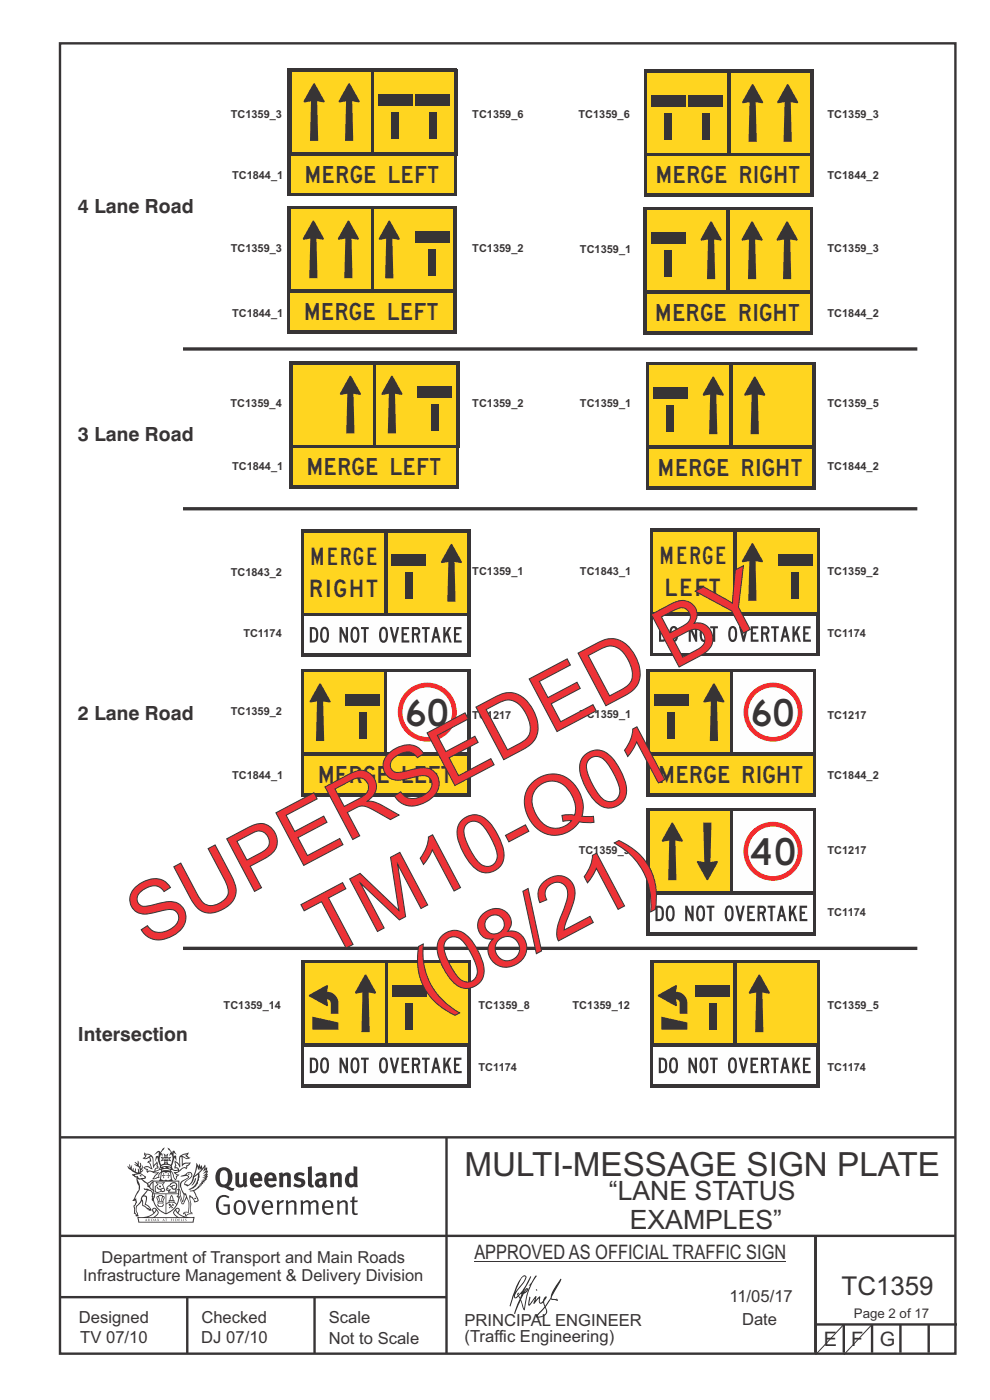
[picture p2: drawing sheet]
<svg xmlns="http://www.w3.org/2000/svg" width="210mm" height="297mm" viewBox="0 0 210 297" stroke-linecap="round" stroke-linejoin="round" font-family="sans-serif">
<defs><g id="words">
<g font-size="17.6" fill="#ed3237">
<text x="31.1" y="201.2" transform="rotate(-28 31.1 201.2)">SUPERSEDED BY</text>
<text x="69.4" y="203.3" transform="rotate(-28 69.4 203.3)">TM10-Q01</text>
<text x="91.1" y="214.1" transform="rotate(-28 91.1 214.1)">(08/21)</text>
</g>
<text font-size="7.1" fill="#373435" x="98.5" y="249.4">MULTI-MESSAGE SIGN PLATE</text>
<g font-size="5.7" fill="#373435">
<text x="86.4" y="153.9">60</text>
<text x="159.7" y="153.9">60</text>
<text x="159.3" y="183.5">40</text>
</g>
<g font-size="5.6" fill="#373435">
<text x="129.2" y="254.5">“LANE STATUS</text>
<text x="133.6" y="260.8">EXAMPLES”</text>
</g>
<text font-size="5.5" fill="#373435" x="178.5" y="274.8">TC1359</text>
<g font-size="4.2" fill="#373435">
<text x="100.6" y="267.2">APPROVED AS OFFICIAL TRAFFIC SIGN</text>
<text x="174.7" y="285.6">E</text>
<text x="180.5" y="285.6">F</text>
<text x="186.6" y="285.6">G</text>
</g>
<g font-size="4.1" fill="#373435">
<text x="16.5" y="45.2">4 Lane Road</text>
<text x="16.5" y="93.5">3 Lane Road</text>
<text x="16.5" y="152.7">2 Lane Road</text>
<text x="16.5" y="220.9">Intersection</text>
</g>
<g font-size="3.7" fill="#373435">
<text x="66.2" y="119.9">MERGE</text>
<text x="140.2" y="119.7">MERGE</text>
<text x="66" y="126.6">RIGHT</text>
<text x="141.4" y="126.5">LEFT</text>
</g>
<g font-size="3.6" fill="#373435">
<text x="65" y="38.8">MERGE LEFT</text>
<text x="139.5" y="38.9">MERGE RIGHT</text>
<text x="64.9" y="67.9">MERGE LEFT</text>
<text x="139.4" y="68.1">MERGE RIGHT</text>
<text x="65.4" y="100.8">MERGE LEFT</text>
<text x="139.9" y="101">MERGE RIGHT</text>
<text x="67.8" y="166.1">MERGE LEFT</text>
<text x="140.1" y="166.1">MERGE RIGHT</text>
</g>
<g font-size="3.5" fill="#373435">
<text x="21.6" y="267.9">Department of Transport and Main Roads</text>
<text x="17.7" y="271.8">Infrastructure Management &amp; Delivery Division</text>
<text x="16.7" y="280.6">Designed</text>
<text x="42.7" y="280.6">Checked</text>
<text x="69.7" y="280.6">Scale</text>
<text x="98.5" y="281.4">PRINCIPAL ENGINEER</text>
<text x="154.7" y="276.1">11/05/17</text>
<text x="157.4" y="281.2">Date</text>
<text x="17" y="284.8">TV 07/10</text>
<text x="42.7" y="284.8">DJ 07/10</text>
<text x="69.7" y="285.2">Not to Scale</text>
<text x="98.5" y="284.8">(Traffic Engineering)</text>
</g>
<text font-size="2.8" fill="#373435" x="181.1" y="279.7">Page 2 of 17</text>
<g font-size="2.3" fill="#373435">
<text x="48.9" y="25">TC1359_3</text>
<text x="100.2" y="25">TC1359_6</text>
<text x="122.7" y="25">TC1359_6</text>
<text x="175.5" y="25">TC1359_3</text>
<text x="49.2" y="38.1">TC1844_1</text>
<text x="175.5" y="38.1">TC1844_2</text>
<text x="48.9" y="53.5">TC1359_3</text>
<text x="100.2" y="53.5">TC1359_2</text>
<text x="123" y="53.7">TC1359_1</text>
<text x="175.5" y="53.5">TC1359_3</text>
<text x="49.2" y="67.2">TC1844_1</text>
<text x="175.5" y="67.2">TC1844_2</text>
<text x="48.9" y="86.4">TC1359_4</text>
<text x="100.2" y="86.4">TC1359_2</text>
<text x="123" y="86.4">TC1359_1</text>
<text x="175.5" y="86.4">TC1359_5</text>
<text x="49.2" y="99.6">TC1844_1</text>
<text x="175.5" y="99.6">TC1844_2</text>
<text x="49" y="122.1">TC1843_2</text>
<text x="100.2" y="122">TC1359_1</text>
<text x="123" y="122">TC1843_1</text>
<text x="175.5" y="122">TC1359_2</text>
<text x="51.6" y="135.1">TC1174</text>
<text x="175.5" y="135.1">TC1174</text>
<text x="49" y="151.7">TC1359_2</text>
<text x="100.2" y="152.5">TC1217</text>
<text x="123" y="152.3">TC1359_1</text>
<text x="175.5" y="152.5">TC1217</text>
<text x="49.2" y="165.3">TC1844_1</text>
<text x="175.5" y="165.3">TC1844_2</text>
<text x="122.8" y="181.2">TC1359_9</text>
<text x="175.5" y="181.2">TC1217</text>
<text x="175.5" y="194.4">TC1174</text>
<text x="47.4" y="214">TC1359_14</text>
<text x="101.5" y="214">TC1359_8</text>
<text x="121.5" y="214">TC1359_12</text>
<text x="175.5" y="214">TC1359_5</text>
<text x="101.5" y="227.1">TC1174</text>
<text x="175.5" y="227.1">TC1174</text>
</g>
</g></defs>
<g fill="none" stroke="#373435" stroke-width=".51">
<path d="M12.7 9.2h190v278h-190zM12.7 241.3h190M94.7 241.4v45.8M12.7 275.2h82M12.7 262.2h190.1M39.7 275.2v12M66.7 275.2v12M173 262.2v24.8M173 281h30M179 281v6M185 281v6M191 281v6"/>
<path d="M197 281v6"/>
</g>
<path d="M100.6 267.7h66.2" fill="none" stroke="#373435" stroke-width=".21"/>
<g fill="#373435">
<path d="M47 248.5a2.55 2.55 0 0 0 0 2.7l.3 .1a.81 .81 0 0 0 1-.9v-.6a1.04 1.04 0 0 0-1.1-1.5zM46.3 248.1a1.82 1.82 0 0 1 2.1-.2 1.82 1.82 0 0 1 .9 1.9 2.29 2.29 0 0 1-.8 1.9l.7 .3h.5l-.2 .6a2.87 2.87 0 0 1-2-.7 2.12 2.12 0 0 1-1.6-3.1z" fill-rule="evenodd"/>
<path d="M49.9 248.9l.8-.2v2a.46 .46 0 0 0 .3 .6 .46 .46 0 0 0 .6-.3v-2.1l.7-.2v2.4l.2 .5-.5 .4-.3-.3a1.02 1.02 0 0 1-1.2 .2 1.02 1.02 0 0 1-.6-1.1z" fill-rule="evenodd"/>
<path d="M54 249.5l-.1 .5h.9a.49 .49 0 0 0-.2-.6 .49 .49 0 0 0-.6 .1zM53.4 249.1a1.34 1.34 0 0 1 1.6-.2 1.34 1.34 0 0 1 .7 1.5v.2h-1.8a.77 .77 0 0 0 .5 .8 .77 .77 0 0 0 .9-.4l.3 .5a1.59 1.59 0 0 1-2 .2 1.59 1.59 0 0 1-.5-2z" fill-rule="evenodd"/>
<path d="M57.1 249.5l-.2 .5h1a.49 .49 0 0 0-.2-.6 .49 .49 0 0 0-.6 .1zM56.4 249.1a1.34 1.34 0 0 1 1.6-.2 1.34 1.34 0 0 1 .7 1.5v.2h-1.8a.77 .77 0 0 0 .5 .8 .77 .77 0 0 0 .9-.4l.4 .5a1.59 1.59 0 0 1-2.1 .2 1.59 1.59 0 0 1-.5-2z" fill-rule="evenodd"/>
<path d="M59.2 248.9l.7-.2 .1 .4a.95 .95 0 0 1 1-.3 .95 .95 0 0 1 .7 .8v2.3h-.8v-2.3a.46 .46 0 0 0-.8 .1v2.2h-.8z" fill-rule="evenodd"/>
<path d="M62.6 249.1a1.75 1.75 0 0 1 2-.1l-.2 .5-.6-.2a.43 .43 0 0 0-.6 .3l.4 .3a1.04 1.04 0 0 1 1.2 1.1 1.04 1.04 0 0 1-1.4 1l-1.2-.4 .3-.6 1 .4 .4-.4a.88 .88 0 0 0-1-.5l-.4-.2-.1-.4z" fill-rule="evenodd"/>
<path d="M65.3 247.6l.8-.2 .1 3.8 .3 .2 .1 .5a.88 .88 0 0 1-1-.1 .88 .88 0 0 1-.3-1z" fill-rule="evenodd"/>
<path d="M67.8 250.6a.43 .43 0 0 0-.1 .7 .43 .43 0 0 0 .7-.1v-.7zM66.8 249.2a1.7 1.7 0 0 1 2.4 .1v1.8l.3 .4-.4 .5-.5-.3a1.03 1.03 0 0 1-1.7-.2 1.03 1.03 0 0 1 .8-1.5h.7v-.4a.8 .8 0 0 0-1.2 .1z" fill-rule="evenodd"/>
<path d="M70 248.9l.7-.2 .1 .4a.95 .95 0 0 1 1-.3 .95 .95 0 0 1 .7 .8v2.3h-.8v-2.3a.46 .46 0 0 0-.8 .1v2.2h-.8z" fill-rule="evenodd"/>
<path d="M74.3 249.5a1.48 1.48 0 0 0 0 1.7h.5l.2-.1v-1.5l-.3-.2zM75 247.4l.8 .1 .1 4.4h-.7l-.1-.2a1.26 1.26 0 0 1-1.4 0 1.26 1.26 0 0 1-.5-1.3 1.29 1.29 0 0 1 .4-1.3 1.29 1.29 0 0 1 1.4-.2z" fill-rule="evenodd"/>
<path d="M46.4 253.9a1.72 1.72 0 0 1 2.3 0l-.3 .3a1.24 1.24 0 0 0-1.4-.2 1.24 1.24 0 0 0-.6 1.4 1.49 1.49 0 0 0 1.2 2l.7-.2v-1.3h-.8l-.1-.4h1.4v1.9a1.93 1.93 0 0 1-2.3 0 1.93 1.93 0 0 1-.7-2.2l.2-.7z" fill-rule="evenodd"/>
<path d="M50.4 255.1a1.65 1.65 0 0 0 .2 2.2 .99 .99 0 0 0 1-1.4 .78 .78 0 0 0-.4-.8 .78 .78 0 0 0-.8 0zM50 254.9a1.33 1.33 0 0 1 1.6-.1 1.33 1.33 0 0 1 .5 1.4 1.31 1.31 0 0 1-1.3 1.6 1.31 1.31 0 0 1-1.2-1.6v-.6z" fill-rule="evenodd"/>
<path d="M52.5 254.7l.5-.1 .8 2.6 .8-2.5h.5l-1.1 3h-.5z" fill-rule="evenodd"/>
<path d="M56.3 255.2l-.2 .7h1.3a.7 .7 0 0 0-.3-.8 .7 .7 0 0 0-.8 .1zM55.9 255a1.22 1.22 0 0 1 1.5-.2 1.22 1.22 0 0 1 .5 1.5h-1.8a.93 .93 0 0 0 .5 1 .93 .93 0 0 0 1.1-.2l.2 .3a1.43 1.43 0 0 1-1.8 .1 1.43 1.43 0 0 1-.6-1.7z" fill-rule="evenodd"/>
<path d="M58.7 254.7l.4-.1 .1 .5 .4-.4 .6-.1-.1 .6a.66 .66 0 0 0-.9 .6v1.9h-.4z" fill-rule="evenodd"/>
<path d="M60.6 254.8l.4-.2 .1 .5a.94 .94 0 0 1 1-.5 .94 .94 0 0 1 .8 .8v2.3h-.5l-.1-2.5a.81 .81 0 0 0-1.2 .3v2.2h-.4z" fill-rule="evenodd"/>
<path d="M63.7 254.7l.5-.1 .1 .5 .4-.3a.78 .78 0 0 1 1.2 .3 .9 .9 0 0 1 .9-.5 .9 .9 0 0 1 .8 .8v2.3h-.5l-.1-2.5a.67 .67 0 0 0-1.1 .3v2.2h-.5v-2.4l-.4-.2-.7 .4v2.2h-.5z" fill-rule="evenodd"/>
<path d="M69.1 255.2l-.2 .7h1.3a.7 .7 0 0 0-.3-.8 .7 .7 0 0 0-.8 .1zM68.7 255a1.22 1.22 0 0 1 1.5-.2 1.22 1.22 0 0 1 .5 1.5h-1.8a.93 .93 0 0 0 .4 1 .93 .93 0 0 0 1.2-.2l.2 .3a1.44 1.44 0 0 1-1.8 .1 1.44 1.44 0 0 1-.6-1.7z" fill-rule="evenodd"/>
<path d="M71.5 254.8l.4-.2 .1 .5a.94 .94 0 0 1 1-.5 .94 .94 0 0 1 .8 .8v2.3h-.5l-.1-2.5a.81 .81 0 0 0-1.2 .3v2.2h-.4z" fill-rule="evenodd"/>
<path d="M74.7 253.9l.5-.1v.9h.7l-.1 .4h-.6v2.1l.1 .2h.5l.1 .3a.75 .75 0 0 1-1.2-.6v-2h-.4v-.4h.4z" fill-rule="evenodd"/>
<path d="M30.8 244.9l1.1 .3-.9 .5h-.4l.6-.5zM31.8 245.5l.2-.1a2.44 2.44 0 0 1 .5 1.9l.1 .5 .6-1-.1 .6 .3 .3a.57 .57 0 0 0-.6 .8l-1-.2-.5 .2 .2-.5-.8-.3 .7-.1 .9 .5 .1-.1-.6-1.3-.2-.1 .5-.1zM30.7 244.4l-.1 .5 .2 .4-.6 .4a1.04 1.04 0 0 0 1.4-.1l.2 .6-.3 .1-.2 .4a.94 .94 0 0 1 .8 1.1l-.2-.1a1.16 1.16 0 0 0-1.5-.1l.3 .4 .4 .2 .1 .5 .2 .1 .1-.2a.94 .94 0 0 1 1.1 .3h.8l-1.2 1.2a1.13 1.13 0 0 0 1.2-.2l.4-.1v-.4l.4-.7a.83 .83 0 0 0-.6 1h-.3l-.7 .3 1.1-1.4-.5 .2-.5-.1 1.3-.5-.1-.2-.9 .4v-.3l.2-.2 .3 .1 .1-.3-.2-.4 .1-.6-.2-.3-.7 .9v-.7a1.42 1.42 0 0 0-1.6-1.8z" fill-rule="evenodd"/>
<path d="M38.5 245.3l.5-.3 .7-.1-.6 .3 .8 .5h-.3zM38.3 245.5h.2l.1 2a1.69 1.69 0 0 1 1.6-.7l-.8 .5 .1 .5a1.1 1.1 0 0 0-1.5 .6l-.1-.5-.2-.2h-.5l.3-.4-.3-.7a1.42 1.42 0 0 1 .9 1.1l.2-.1zM37.1 246.2l.1 1-.2 .3 .1 .5 .5-.1 .2 .2a.96 .96 0 0 1-1.2-.1l-.1 .1a1.06 1.06 0 0 0 1.3 .2v.1a.72 .72 0 0 1-.9 .2l.2 .5 .6 .2-.4 .2-.1 .7-.2-.4-.4-1.1-.4-.4 .4 .9a1.54 1.54 0 0 0 .7 1.2l.2-.3a.58 .58 0 0 1 .4-.7l.2-.2h-.3l-.5-.3 .9-.5a.93 .93 0 0 1 1.2-.5v.2l.2-.2 .1-.5a.99 .99 0 0 0 .7-.8l-1.3 .1-.3 .2-.1-1.4 .9 .4 .9-.3h-.4l-.5-.4 .4-.7-.6 .2a1.46 1.46 0 0 0-1.4 2.1l.1 .4-.3-.4z" fill-rule="evenodd"/>
<path d="M35.6 248.9l.2 .1-.1 .3 .4 .1-.4 .1v.5l-.1-.6h-.3l.3-.1z" fill-rule="evenodd"/>
<path d="M34.6 248.9l.2 .1v.3l.3 .1h-.3l-.1 .6v-.5l-.4-.1 .4-.1z" fill-rule="evenodd"/>
<path d="M34.3 248.8a.57 .57 0 0 1 .9 .2 .57 .57 0 0 1 .9-.2l.2 1.4h-.2a.57 .57 0 0 1-.9 0 .69 .69 0 0 1-1.1 0zM34.2 248.1l-.3 2.1-.1 .4h2.9l-.2-.4-.3-2.1h-.2v.3l-.8-.2-.8 .2v-.3z" fill-rule="evenodd"/>
<path d="M34.2 252.4a.3 .3 0 0 0 .6 0 .3 .3 0 0 0-.6 0zM33.3 251l.3 .3-.3 .3a.79 .79 0 0 0 0 1.3l.8-.2-.1-.3a.55 .55 0 0 1-.7-.6h.1l.2 .3 .3 .1 .8-.2-.4-.7 .4-.3-.7 .1zM33 250.7l1.1 .2 .9-.2-.4 .7 .4 1.1a.56 .56 0 0 1-.8 .3l-.2 .1a.73 .73 0 0 1-.9 .1 .73 .73 0 0 1-.3-.9v-.4l.6-.4z" fill-rule="evenodd"/>
<path d="M35.6 251.9l.7-.5a.58 .58 0 0 1 1-.1 .58 .58 0 0 1-.4 .9l-.3-.3a.43 .43 0 0 1 .6-.3v-.1a.57 .57 0 0 0-.8 .2l-.2-.1-.3 .1 .5 .2a.55 .55 0 0 0 .8 .4v.5h-1.3l.4-.3-.2-.2-.6 .1 .2-.2-.2-.1zM35.4 251.8l-.1 .2a.39 .39 0 0 0 .2 .6h.3l-.2 .4h1.9l-.1-.7a.86 .86 0 0 0-.1-1.4 .86 .86 0 0 0-1.3 .4z" fill-rule="evenodd"/>
<path d="M36 254.8h.8v.2h-.8zM36.4 253.8l.2 .8h-.4zM36.4 253.5l-.3 .5-.1 .6h-.2v.4l-.7 .4 .2 .2a1.48 1.48 0 0 1 2.1 .1l.2-.1-.6-.5v-.5h-.2l-.1-.6z" fill-rule="evenodd"/>
<path d="M35.8 255.4l.4 .1 .1 .3 .3-.2-.2-.2a.38 .38 0 0 1 .5 .5l-.2-.2-.3 .3 .4 .2-.4 .2-.1-.4-.4 .4-.1-.2 .4-.3-.1-.1-.2 .1z" fill-rule="evenodd"/>
<path d="M34.5 254h.2v.2l-.2 .6h-.2zM33.6 255.3h.9v.2a.55 .55 0 0 1-.8 .4v-.2l-.2-.1zM33.4 254h.2l.2 .8h-.2zM33.6 255h.8l.1 .1-.8 .1zM33.8 253.7h.5l-.2 1.1h-.1zM33.3 253.8l-.1 .3 .3 1.1a.48 .48 0 0 0-.1 .6 .48 .48 0 0 0 .5 .3l.5-.1a.49 .49 0 0 0 .2-.8l.3-1.1-.1-.3a1.42 1.42 0 0 0-1.5 0z" fill-rule="evenodd"/>
<path d="M33.7 251.5l.4 .1 .1 .3h-.3z" fill-rule="evenodd"/>
<path d="M41.3 250.1l.3-.2-.2 .9-.6 .7h-.2l.5-.7z" fill-rule="evenodd"/>
<path d="M39.7 249l.3-.2 .5 .2a.88 .88 0 0 1-.6 1.1 1.22 1.22 0 0 0-.8 1.3l.5 .2a.72 .72 0 0 0 .9-.4l.5-.8 .2-.6 .8-.6v.3a2.85 2.85 0 0 1-2 2.8l.1 .1a2.13 2.13 0 0 0 1.9-1.5v-.2a2.01 2.01 0 0 0 .3-1.8l1.1-1.3-.4 1 .7-.5-.7 1 .8-.4-.8 .8 .7-.1-.9 .5 .8-.1-.8 .4h.8l-.9 .3 .3 .2h-.4l.2 .3h-.3l.1 .3h-.4l.2 .3h-.2a2.16 2.16 0 0 1-2 1l.1 .2h.4a.76 .76 0 0 1 .7 .7l.5 1.2-.6 .2a1.45 1.45 0 0 0-1.1-1.3l.2 1.8-.1 1.8 .4 .3a1.07 1.07 0 0 0-1.2 .4v-.3l-.5-.2a.87 .87 0 0 1 1.1-.1v-.7a4.4 4.4 0 0 0-.6-3.1v-.3h-.3a2.16 2.16 0 0 1-.7-2.2l.3-.3 1.2-.8a.55 .55 0 0 0-.4-.8zM37.8 252.4a.76 .76 0 0 1 .3 1.1l.6 1.6 .4-1.7 .2 .1a.61 .61 0 0 1-.1 .9l-.3 .9h-.2l-.7-1.6-.3 .1a1.18 1.18 0 0 0 .1-1.4zM41.8 247.5l.2 .8 .3-.6v.6l.4-.5a1.9 1.9 0 0 1-1.1 1.4l-.4 .3zM38.3 249.6l1.3-.1 .2 .1v.3l-.5 .3a1.26 1.26 0 0 0-.9 1.9l.2 .6a1.84 1.84 0 0 1 .1 2.1l-.4-1.3a.96 .96 0 0 0-.4-1.3l-.4 .3a.78 .78 0 0 1 0 1.2l.1 .3h.4l.4 1.1a.38 .38 0 0 0 .2 .4 .38 .38 0 0 0 .4-.1l.6-1.2a2.94 2.94 0 0 1 .4 2.5l-.1 .5-.8-.1-.3 .4v.2l.4-.1 .1 .4 .2 .1a1.02 1.02 0 0 1 1.3-.5v-.4l-.3-.1 .1-1.8-.3-1.3 .1 .1a1.14 1.14 0 0 1 .8 .9 .63 .63 0 0 0 .8-.2 .63 .63 0 0 0-.1-.9l-.7-1.2 .9-.6 .2-.3 .3-.1-.1-.2h.4l-.1-.3h.3l-.1-.3 .5-.1-.2-.2 .6-.4v-.2h-.2l.4-.5-.3 .1 .3-.6-.4 .1 .4-.5v-.3l-.3 .2 .2-.6-.1-.3-.4 .3v-.8l-.6 .8-.2-.7-.2 .4-.3-.7-.1 .6-.5-.8-.1 1.4-.6 1.9a1.81 1.81 0 0 1-1 1.4l-.6-.2a1.75 1.75 0 0 1 1.1-1.2 .75 .75 0 0 0 .1-1.3 .75 .75 0 0 0-1.1 .5z" fill-rule="evenodd"/>
<path d="M41.2 254.1h.3l.2 .3h-.4z" fill-rule="evenodd"/>
<path d="M29.4 258.4h11.6l-.1 .8h-11.4zM31.4 258.2l.4-.1a2.48 2.48 0 0 0 1.4-1.3l.3 .5-.5 .6-.5 .3zM32.5 256.6l.3-.2 .2 .2-.3 .6zM37.2 256.8a2.65 2.65 0 0 0 1.8 1.4h-1.1l-.5-.3-.5-.6zM37.4 256.6l.2-.2 .3 .2-.3 .6zM29.2 258.2l.1 1.2h11.8l.2-1.1-.2-.1a4.1 4.1 0 0 1-3.3-.9l.3-.4-.1-.5a1.06 1.06 0 0 0-1.3 .9l.2 .4 .6 .5h-4.7l.3-.1a.84 .84 0 0 0 .6-.7 .84 .84 0 0 0-.5-.9l-.3-.2-.5 .1-.1 .5 .3 .4a4.2 4.2 0 0 1-3.4 .9z" fill-rule="evenodd"/>
<path d="M31 258.7l.1 .2h-.2zM31 258.6l-.3 .5 .4-.1 .2 .1z" fill-rule="evenodd"/>
<path d="M31.4 258.6h.2v.4a.25 .25 0 0 0 .2-.1 .25 .25 0 0 0-.1-.3h.1a.29 .29 0 0 1 0 .4 .29 .29 0 0 1-.4 0 .29 .29 0 0 1 0-.4z" fill-rule="evenodd"/>
<path d="M32.2 258.6a.22 .22 0 0 1 .3 .2 .22 .22 0 0 1-.3 .2zM32 258.6l.1 .5a.33 .33 0 0 0 .4-.1 .33 .33 0 0 0 0-.4 .33 .33 0 0 0-.5 0z" fill-rule="evenodd"/>
<path d="M32.9 258.7l.1 .2h-.2zM32.9 258.6l-.2 .5 .3-.1 .2 .1z" fill-rule="evenodd"/>
<path d="M33.3 258.6h.2l.1 .2 .2-.2-.2 .2 .2 .3-.3-.2v.2h-.2l.2-.3z" fill-rule="evenodd"/>
<path d="M34.7 258.7l.1 .2h-.2zM34.7 258.6l-.3 .5 .4-.1 .2 .1z" fill-rule="evenodd"/>
<path d="M35 258.6h.5h-.2v.5h-.2l.1-.5z" fill-rule="evenodd"/>
<path d="M36.2 258.6h.3h-.1v.2h.1h-.1v.3h-.2z" fill-rule="evenodd"/>
<path d="M36.7 258.6h.2v.5h-.2z" fill-rule="evenodd"/>
<path d="M37.3 258.6a.22 .22 0 0 1 .3 .2 .22 .22 0 0 1-.3 .2zM37.1 258.6v.5a.33 .33 0 0 0 .5-.1 .33 .33 0 0 0 0-.4 .33 .33 0 0 0-.5 0z" fill-rule="evenodd"/>
<path d="M37.8 258.6h.4h-.2v.2h.1h-.1v.2l.2 .1h-.4z" fill-rule="evenodd"/>
<path d="M38.4 258.6h.2l-.1 .4 .2 .1h-.3z" fill-rule="evenodd"/>
<path d="M38.9 258.6h.2v.5h-.2z" fill-rule="evenodd"/>
<path d="M39.3 258.6h.2l-.1 .1 .2 .2-.2 .2h-.1v-.2l.2 .1z" fill-rule="evenodd"/>
<path d="M34.2 247.4a1.51 1.51 0 0 1 2.1 .2 2.67 2.67 0 0 0-2.1 0zM35.7 247.6l.5 .2v.2l-.4-.1zM34.6 247.7l.5-.1 .1 .2h-.4zM34.1 247.9l.2 .1-.3 .1zM35 246.9l.2-.2 .3 .2zM34.9 245.7h.2v.3h-.2zM35 245.1l.2 .2 .2-.2-.1 .4h-.2zM35.1 246.3h.2l.1 .4-.2-.2-.2 .2zM35.3 245.7h.2v.3h-.2zM34.4 245.7l.3 .1 .1 .2-.4 .1 .2-.2zM35.7 245.8l.3-.1-.2 .2 .2 .2-.4-.1zM32.7 244.9l1-.5-.1 1-.2-.2-.3 .2-.3 1.1 .5-1 .3 .9a1.84 1.84 0 0 1 .2 1.7l.4 .1a2.48 2.48 0 0 1 2.2 .1l.2-.3-.2-.7 .7-1.7 .4 .6-.2-1-.2-.1-.2 .3v-.9l.6 .4-.6-.8-.3 .1-.1 .4-.5-.8-.5-.3 .2 .4 .6 .6-.5 .7 .5-.3a2.06 2.06 0 0 1-.1 2.2l-.5-.2-.2-.6 .2-.1 .7 .2-.4-.5 .4-.5-.7 .2-.2-.2 .2-.7-.5 .4-.5-.4 .2 .7-.2 .2-.7-.2 .4 .5-.4 .5 .8-.2 .1 .1-.2 .6-.5 .2a2.02 2.02 0 0 1 0-2.2l.3 .5-.1-.6-.3-.1 .8-1.3-.4 .4-.5 .7-.2-.3a.8 .8 0 0 0-.8 .5z" fill-rule="evenodd"/>
<path d="M29.2 250.1l.3 .2a.61 .61 0 0 1 .8 .3l.3 .2a.8 .8 0 0 1 .6 1l.4 .1 .6 .5a1 1 0 0 1 .4 1.1l-.1 .7v-.5h-.1a.96 .96 0 0 0-.8-1.3l-.2-.2h-.7l-.1-.1-.1 .1 .1 .3h.6l-1.2 1.4-.2 .9-.4 .6a1.33 1.33 0 0 0-.5 1.8l.2 .5a1.26 1.26 0 0 1-.5-1.4l-.1-.4a1.56 1.56 0 0 0 .4-1.7l-.3 .2 .2-.5a3.2 3.2 0 0 0 .7-3zM30.4 253.9h.4a2.06 2.06 0 0 1-.1 1.6l.7 .5 .4 .4-.6-.1-.8-.6-.1-.9a.51 .51 0 0 1 .1-.9zM28.6 249.3a1.52 1.52 0 0 1 2.1 .6l-1.1 .1-.2-.1-.1-.4-.5 .1zM27.5 247v.8l-.3-.4-.1 .1a3.1 3.1 0 0 0 1.9 1.5l-1 .1 .5 .6 .5 .1 .1 1.1a1.84 1.84 0 0 1-.3 2.5l-.4 .9-.3 .4 .2 .1 .4-.1 .1 .4-.2 .5-.3 .2 .1 1.8 .2-.1 .3 .6h.1l.5-.1-.2-.5a1.3 1.3 0 0 1-.1-1.7l.9-1 .2 1.1 .5 .2 .5 .5 .1-.1 .2 .4 .5-.1a1.85 1.85 0 0 0-1.2-1.4l.1-.2a1.39 1.39 0 0 0 0-1.5l-.5-.1 .5-.5a.66 .66 0 0 1 .9-.4 .66 .66 0 0 1 .3 .9l-.1 .4 .2-.1v.2l-.1 .3 .2 .5 .1-.3a2.24 2.24 0 0 0 .1-2.2 .73 .73 0 0 1-.7-.7 .73 .73 0 0 1 .6-.7v-.2a.94 .94 0 0 0-.9 .8 .48 .48 0 0 1-.1-.5 .48 .48 0 0 1 .5-.3l.5-.3a.51 .51 0 0 0-.8 .2l-.4 .3-1.1-.8 .6-.1 .2-.5-1.2-.7 .5-.4v-.4l-.4 .4v-.2a.69 .69 0 0 0 .2-1v.5l-.2 .2v-1.1l-.3-.2 .1 .6-.1 .2-.4-1.2v.6l-.6-.3 .5 .6-.6-.2 .3 .3a1 1 0 0 1 .7 1.5l-.2-.8v.8l-.5-.2v-.7l-.2 .6-.2-.1-.1-.6-.2 .4-.2-.2 .1-.7-.2 .5z" fill-rule="evenodd"/>
<path d="M29.6 249.5l.2-.2 .3 .3z" fill-rule="evenodd"/>
<path d="M32.4 250.5h5.6v2l-.2-.1v-1.7h-5.2v2.5h5.2v-.8l.1 .2-.1 1.1v-.3h-2.5v4a4.1 4.1 0 0 0 2.6-3.6l.1-.1a4 4 0 0 1-2.8 3.9 4.2 4.2 0 0 1-2.8-4.7l.1 1.3 .1-.2a3.8 3.8 0 0 0 2.5 3.4v-4h-2.5l-.2-.9z" fill-rule="evenodd"/>
<path d="M61.4 76.6h36v27h-36z" fill-rule="evenodd"/>
<path d="M61.4 76.6h18.4v18.4h-18.4z" fill-rule="evenodd"/>
<circle cx="40" cy="249.1" r=".17"/>
</g>
<path d="M62.2 77.4h16.8v16.8h-16.8z" fill-rule="evenodd" fill="#ffd520"/>
<g fill="#373435">
<path d="M74.2 79.8l.3 .1 2.1 3.7-.3 .2-1.3-.3 .2 8.4h-1.7l.2-8.4-1.4 .3-.2-.2z" fill-rule="evenodd"/>
<path d="M79.1 76.6h18.3v18.4h-18.3z" fill-rule="evenodd"/>
</g>
<path d="M79.8 77.4h16.9v16.8h-16.9z" fill-rule="evenodd" fill="#ffd520"/>
<g fill="#373435">
<path d="M91.4 85.8h1.6v5.6h-1.6z" fill-rule="evenodd"/>
<path d="M88.6 82h7.3v2.4h-7.3z" fill-rule="evenodd"/>
<path d="M83 79.8l.3 .1 2.1 3.7-.3 .2-1.3-.3 .2 8.4h-1.7l.2-8.4-1.4 .3-.2-.2z" fill-rule="evenodd"/>
</g>
<path d="M62.2 95.1h34.5v7.8h-34.5z" fill-rule="evenodd" fill="#ffd520"/>
<g fill="#373435">
<path d="M137 76.8h36v27h-36z" fill-rule="evenodd"/>
<path d="M154.6 76.8h18.4v18.4h-18.4z" fill-rule="evenodd"/>
</g>
<path d="M155.4 77.6h16.8v16.8h-16.8z" fill-rule="evenodd" fill="#ffd520"/>
<path d="M160 79.9l.3 .1 2 3.7-.2 .3-1.3-.3 .2 8.4h-1.8l.3-8.4-1.4 .3-.2-.3z" fill-rule="evenodd" fill="#373435"/>
<path d="M137.8 95.3h34.5v7.8h-34.5z" fill-rule="evenodd" fill="#ffd520"/>
<path d="M137 76.8h18.4v18.4h-18.4z" fill-rule="evenodd" fill="#373435"/>
<path d="M137.8 77.6h16.8v16.8h-16.8z" fill-rule="evenodd" fill="#ffd520"/>
<g fill="#373435">
<path d="M141.4 86h1.6v5.6h-1.6z" fill-rule="evenodd"/>
<path d="M138.5 82.2h7.4v2.4h-7.4z" fill-rule="evenodd"/>
<path d="M151.2 79.9l.3 .1 2 3.7-.2 .3-1.4-.3 .3 8.4h-1.8l.2-8.4-1.3 .3-.2-.3z" fill-rule="evenodd"/>
<path d="M60.9 43.7h36v27h-36z" fill-rule="evenodd"/>
</g>
<path d="M61.6 62.2h34.5v7.8h-34.5z" fill-rule="evenodd" fill="#ffd520"/>
<path d="M78.5 43.7h18.4v18.4h-18.4z" fill-rule="evenodd" fill="#373435"/>
<path d="M79.3 44.5h16.8v16.8h-16.8z" fill-rule="evenodd" fill="#ffd520"/>
<g fill="#373435">
<path d="M90.9 52.9h1.6v5.6h-1.6z" fill-rule="evenodd"/>
<path d="M88 49.1h7.3v2.4h-7.3z" fill-rule="evenodd"/>
<path d="M82.4 46.9l.4 .1 2 3.7-.2 .2-1.4-.3 .2 8.4h-1.7l.2-8.4-1.3 .3-.3-.2z" fill-rule="evenodd"/>
<path d="M61 43.7h18.4v18.4h-18.4z" fill-rule="evenodd"/>
</g>
<path d="M61.8 44.5h16.8v16.8h-16.8z" fill-rule="evenodd" fill="#ffd520"/>
<g fill="#373435">
<path d="M73.8 46.8l.3 .1 2 3.7-.2 .3-1.3-.3 .2 8.4h-1.8l.3-8.4-1.4 .3-.2-.3z" fill-rule="evenodd"/>
<path d="M66.4 46.8l.3 .1 2 3.7-.2 .3-1.4-.3 .3 8.4h-1.8l.2-8.4-1.3 .3-.3-.3z" fill-rule="evenodd"/>
<path d="M61 14.6h36v27h-36z" fill-rule="evenodd"/>
</g>
<path d="M61.8 33.1h34.5v7.8h-34.5z" fill-rule="evenodd" fill="#ffd520"/>
<path d="M61.2 14.6h18.3v18.4h-18.3z" fill-rule="evenodd" fill="#373435"/>
<path d="M61.9 15.4h16.9v16.8h-16.9z" fill-rule="evenodd" fill="#ffd520"/>
<g fill="#373435">
<path d="M73.9 17.7l.4 .1 2 3.7-.2 .2-1.4-.2 .2 8.4h-1.7l.2-8.4-1.3 .2-.3-.2z" fill-rule="evenodd"/>
<path d="M66.5 17.7l.3 .1 2.1 3.7-.3 .2-1.3-.2 .2 8.4h-1.7l.2-8.4-1.4 .2-.2-.2z" fill-rule="evenodd"/>
<path d="M78.7 14.6h18.3v18.4h-18.3z" fill-rule="evenodd"/>
</g>
<path d="M79.4 15.4h16.8v16.8h-16.8z" fill-rule="evenodd" fill="#ffd520"/>
<g fill="#373435">
<path d="M83 23.8h1.7v5.6h-1.7z" fill-rule="evenodd"/>
<path d="M80.2 20h7.3v2.4h-7.3z" fill-rule="evenodd"/>
<path d="M91 23.8h1.6v5.6h-1.6z" fill-rule="evenodd"/>
<path d="M88.1 20h7.4v2.4h-7.4z" fill-rule="evenodd"/>
<path d="M136.6 14.8h36v27h-36z" fill-rule="evenodd"/>
</g>
<path d="M137.3 33.2h34.5v7.8h-34.5z" fill-rule="evenodd" fill="#ffd520"/>
<path d="M154.2 14.8h18.4v18.3h-18.4z" fill-rule="evenodd" fill="#373435"/>
<path d="M155 15.5h16.8v16.9h-16.8z" fill-rule="evenodd" fill="#ffd520"/>
<g fill="#373435">
<path d="M167 17.9l.3 .1 2 3.7-.2 .2-1.4-.2 .3 8.4h-1.8l.2-8.4-1.3 .2-.2-.2z" fill-rule="evenodd"/>
<path d="M159.5 17.9l.4 .1 2 3.7-.3 .2-1.3-.2 .2 8.4h-1.7l.2-8.4-1.3 .2-.3-.2z" fill-rule="evenodd"/>
<path d="M136.6 14.8h18.3v18.3h-18.3z" fill-rule="evenodd"/>
</g>
<path d="M137.3 15.5h16.8v16.9h-16.8z" fill-rule="evenodd" fill="#ffd520"/>
<g fill="#373435">
<path d="M140.9 24h1.7v5.6h-1.7z" fill-rule="evenodd"/>
<path d="M138.1 20.1h7.3v2.5h-7.3z" fill-rule="evenodd"/>
<path d="M148.9 24h1.6v5.6h-1.6z" fill-rule="evenodd"/>
<path d="M146 20.1h7.4v2.5h-7.4z" fill-rule="evenodd"/>
<path d="M136.4 43.9h36v27h-36z" fill-rule="evenodd"/>
</g>
<path d="M137.2 62.4h34.5v7.8h-34.5z" fill-rule="evenodd" fill="#ffd520"/>
<path d="M136.6 43.9h18.3v18.4h-18.3z" fill-rule="evenodd" fill="#373435"/>
<path d="M137.3 44.7h16.8v16.8h-16.8z" fill-rule="evenodd" fill="#ffd520"/>
<g fill="#373435">
<path d="M140.9 53.1h1.7v5.6h-1.7z" fill-rule="evenodd"/>
<path d="M138.1 49.3h7.3v2.4h-7.3z" fill-rule="evenodd"/>
<path d="M150.7 47l.3 .1 2.1 3.7-.3 .3-1.3-.3 .2 8.4h-1.7l.2-8.4-1.3 .3-.3-.3z" fill-rule="evenodd"/>
<path d="M154.1 43.9h18.3v18.4h-18.3z" fill-rule="evenodd"/>
</g>
<path d="M154.8 44.7h16.9v16.8h-16.9z" fill-rule="evenodd" fill="#ffd520"/>
<g fill="#373435">
<path d="M166.8 47l.4 .1 2 3.7-.2 .3-1.4-.3 .2 8.4h-1.7l.2-8.4-1.3 .3-.3-.3z" fill-rule="evenodd"/>
<path d="M159.4 47l.3 .1 2.1 3.7-.3 .3-1.3-.3 .2 8.4h-1.7l.2-8.4-1.4 .3-.2-.3z" fill-rule="evenodd"/>
<path d="M63.8 112.3h36v27h-36z" fill-rule="evenodd"/>
<path d="M81.5 112.3h18.3v18.4h-18.3z" fill-rule="evenodd"/>
</g>
<path d="M82.2 113.1h16.9v16.8h-16.9z" fill-rule="evenodd" fill="#ffd520"/>
<g fill="#373435">
<path d="M85.9 121.5h1.6v5.6h-1.6z" fill-rule="evenodd"/>
<path d="M83 117.7h7.3v2.4h-7.3z" fill-rule="evenodd"/>
<path d="M95.6 115.4l.4 .1 2 3.7-.2 .3-1.4-.3 .2 8.4h-1.7l.2-8.4-1.3 .3-.3-.3z" fill-rule="evenodd"/>
</g>
<path d="M64.6 130.8h34.5v7.8h-34.5z" fill-rule="evenodd" fill="#fefefe"/>
<g fill="#373435">
<path d="M65.7 133v3.3a1.4 1.4 0 0 0 1.6-.5 2.53 2.53 0 0 0-.3-2.6zM66.2 133.5a.89 .89 0 0 1 .8 1.3v.7a.61 .61 0 0 1-.8 .4z" fill-rule="evenodd"/>
<path d="M68.2 133.2a2.76 2.76 0 0 0 .3 3.1 .92 .92 0 0 0 1.3-1 1.95 1.95 0 0 0-.7-2.3h-.6zM68.6 133.5l.2-.1a1.83 1.83 0 0 1 .3 2.4 .57 .57 0 0 1-.6-.1 .57 .57 0 0 1-.1-.7v-.9z" fill-rule="evenodd"/>
<path d="M72 133h.5l.8 1.9v-1.9h.5v3.3h-.4l-.9-2.1v2.1h-.5z" fill-rule="evenodd"/>
<path d="M74.7 133.2a2.76 2.76 0 0 0 .3 3.1 .92 .92 0 0 0 1.2-1 1.95 1.95 0 0 0-.7-2.3h-.5zM75.1 133.5l.2-.1a1.83 1.83 0 0 1 .2 2.4 .57 .57 0 0 1-.6-.1 .57 .57 0 0 1-.1-.7v-.9z" fill-rule="evenodd"/>
<path d="M76.6 133h1.6v.5h-.6v2.8h-.4v-2.8h-.6z" fill-rule="evenodd"/>
<path d="M80.7 133.2a2.76 2.76 0 0 0 .3 3.1 .92 .92 0 0 0 1.3-1 1.95 1.95 0 0 0-.7-2.3h-.6zM81.1 133.5l.3-.1a1.83 1.83 0 0 1 .2 2.4 .57 .57 0 0 1-.6-.1 .57 .57 0 0 1-.1-.7v-.9z" fill-rule="evenodd"/>
<path d="M82.7 133h.4l.6 2.1 .5-2.1h.5l-.8 3.3h-.4z" fill-rule="evenodd"/>
<path d="M85.2 133h1.6v.5h-1.2v.8h.7v.5h-.7v1.1h1.2v.4h-1.6z" fill-rule="evenodd"/>
<path d="M87.4 133v3.3h.4v-1.5h.5l.4 1.5h.5l-.5-1.6a.91 .91 0 0 0 .5-.9 .91 .91 0 0 0-.7-.8zM87.8 133.5l.8 .1 .1 .3-.2 .4h-.7z" fill-rule="evenodd"/>
<path d="M89.5 133h1.6v.5h-.5v2.8h-.5v-2.8h-.6z" fill-rule="evenodd"/>
<path d="M92.5 134.1l.2 .9h-.5zM92.2 133l-.7 3.3h.4l.3-.9h.6l.3 .9h.4l-.8-3.3z" fill-rule="evenodd"/>
<path d="M94 133h.5v1.3l.7-1.3h.5l-.6 1.2 .7 2.1h-.5l-.5-1.6-.3 .6v1h-.5z" fill-rule="evenodd"/>
<path d="M96.3 133h1.6v.5h-1.2v.8h.7v.5h-.7v1.1h1.2v.4h-1.6z" fill-rule="evenodd"/>
<path d="M63.8 141.9h36v27h-36z" fill-rule="evenodd"/>
<path d="M63.8 141.9h18.4v18.4h-18.4z" fill-rule="evenodd"/>
<path d="M63.8 141.9h18.4v18.4h-18.4z" fill-rule="evenodd"/>
</g>
<path d="M64.6 142.7h16.8v16.8h-16.8z" fill-rule="evenodd" fill="#ffd520"/>
<g fill="#373435">
<path d="M76.2 151.1h1.6v5.6h-1.6z" fill-rule="evenodd"/>
<path d="M73.3 147.3h7.4v2.4h-7.4z" fill-rule="evenodd"/>
<path d="M67.8 145l.3 .1 2 3.7-.2 .3-1.4-.3 .3 8.4h-1.8l.2-8.4-1.3 .3-.2-.3z" fill-rule="evenodd"/>
</g>
<path d="M64.6 160.4h34.5v7.8h-34.5z" fill-rule="evenodd" fill="#ffd520"/>
<path d="M63.8 112.3h18.4v18.4h-18.4z" fill-rule="evenodd" fill="#373435"/>
<path d="M64.6 113.1h16.8v16.8h-16.8z" fill-rule="evenodd" fill="#ffd520"/>
<path d="M137.9 112.2h36v27h-36z" fill-rule="evenodd" fill="#373435"/>
<path d="M138.7 130.6h34.5v7.8h-34.5z" fill-rule="evenodd" fill="#fefefe"/>
<g fill="#373435">
<path d="M139.8 132.9v3.3a1.4 1.4 0 0 0 1.6-.5 2.53 2.53 0 0 0-.4-2.7zM140.2 133.3a.89 .89 0 0 1 .9 1.3l-.1 .8a.61 .61 0 0 1-.8 .3z" fill-rule="evenodd"/>
<path d="M142.3 133.1a2.76 2.76 0 0 0 .3 3.1 .92 .92 0 0 0 1.2-1.1 1.95 1.95 0 0 0-.6-2.3l-.6 .1zM142.7 133.3h.2a1.83 1.83 0 0 1 .2 2.4 .57 .57 0 0 1-.6-.2 .57 .57 0 0 1-.1-.6l.1-.9z" fill-rule="evenodd"/>
<path d="M146.1 132.9h.4l.9 1.9v-1.9h.5v3.3h-.4l-1-2.2v2.2h-.4z" fill-rule="evenodd"/>
<path d="M148.8 133.1a2.76 2.76 0 0 0 .2 3.1 .92 .92 0 0 0 1.3-1.1 1.95 1.95 0 0 0-.7-2.3l-.6 .1zM149.2 133.3h.2a1.83 1.83 0 0 1 .2 2.4 .57 .57 0 0 1-.6-.2 .57 .57 0 0 1-.1-.6v-.9z" fill-rule="evenodd"/>
<path d="M150.6 132.9h1.7v.4h-.6v2.9h-.5v-2.9h-.6z" fill-rule="evenodd"/>
<path d="M154.8 133.1a2.76 2.76 0 0 0 .3 3.1 .92 .92 0 0 0 1.2-1.1 1.95 1.95 0 0 0-.6-2.3l-.6 .1zM155.2 133.3h.2a1.83 1.83 0 0 1 .2 2.4 .57 .57 0 0 1-.6-.2 .57 .57 0 0 1 0-.6v-.9z" fill-rule="evenodd"/>
<path d="M156.7 132.9h.5l.6 2.1 .5-2.1h.4l-.8 3.3h-.3z" fill-rule="evenodd"/>
<path d="M159.3 132.9h1.5v.4h-1.1v.9h.7v.4h-.7v1.1h1.2v.5h-1.6z" fill-rule="evenodd"/>
<path d="M161.4 132.9v3.3h.5v-1.6h.4l.5 1.6h.4l-.4-1.6a.91 .91 0 0 0 .4-1 .91 .91 0 0 0-.7-.7zM161.9 133.3l.7 .1 .2 .3-.2 .4-.7 .1z" fill-rule="evenodd"/>
<path d="M163.6 132.9h1.6v.4h-.6v2.9h-.4v-2.9h-.6z" fill-rule="evenodd"/>
<path d="M166.5 133.9l.3 .9h-.5zM166.3 132.9l-.8 3.3h.5l.2-1h.7l.2 1h.5l-.8-3.3z" fill-rule="evenodd"/>
<path d="M168.1 132.9h.5v1.3l.7-1.3h.5l-.6 1.1 .7 2.2h-.5l-.5-1.6-.3 .5v1.1h-.5z" fill-rule="evenodd"/>
<path d="M170.4 132.9h1.6v.4h-1.2v.9h.7v.4h-.7v1.1h1.2v.5h-1.6z" fill-rule="evenodd"/>
<path d="M137.2 141.9h36v27h-36z" fill-rule="evenodd"/>
<path d="M154.8 141.9h18.4v18.4h-18.4z" fill-rule="evenodd"/>
</g>
<path d="M155.6 142.7h16.8v16.8h-16.8z" fill-rule="evenodd" fill="#fefefe"/>
<path d="M137.2 141.9h18.3v18.4h-18.3z" fill-rule="evenodd" fill="#373435"/>
<path d="M137.9 142.7h16.8v16.8h-16.8z" fill-rule="evenodd" fill="#ffd520"/>
<g fill="#373435">
<path d="M141.5 151.1h1.7v5.6h-1.7z" fill-rule="evenodd"/>
<path d="M138.7 147.3h7.3v2.4h-7.3z" fill-rule="evenodd"/>
<path d="M151.3 145l.3 .1 2.1 3.7-.3 .3-1.3-.3 .2 8.4h-1.7l.2-8.4-1.3 .3-.3-.3z" fill-rule="evenodd"/>
</g>
<path d="M137.9 160.4h34.5v7.8h-34.5z" fill-rule="evenodd" fill="#ffd520"/>
<circle cx="164" cy="151.1" r="6.3" fill="#f32c2e"/>
<circle cx="164" cy="151.1" r="5.3" fill="#fefefe"/>
<path d="M155.5 112.2h18.4v18.3h-18.4z" fill-rule="evenodd" fill="#373435"/>
<path d="M156.3 112.9h16.8v16.9h-16.8z" fill-rule="evenodd" fill="#ffd520"/>
<g fill="#373435">
<path d="M167.9 121.3h1.6v5.6h-1.6z" fill-rule="evenodd"/>
<path d="M165 117.5h7.4v2.5h-7.4z" fill-rule="evenodd"/>
<path d="M159.5 115.3l.3 .1 2 3.7-.2 .2-1.3-.2 .2 8.4h-1.8l.3-8.4-1.4 .2-.2-.2z" fill-rule="evenodd"/>
<path d="M137.9 112.2h18.4v18.3h-18.4z" fill-rule="evenodd"/>
</g>
<path d="M138.7 112.9h16.8v16.9h-16.8z" fill-rule="evenodd" fill="#ffd520"/>
<path d="M82.2 142.7h16.9v16.8h-16.9z" fill-rule="evenodd" fill="#fefefe"/>
<circle cx="90.6" cy="151.1" r="6.3" fill="#f32c2e"/>
<circle cx="90.6" cy="151.1" r="5.3" fill="#fefefe"/>
<path d="M137.2 171.4h36v27h-36z" fill-rule="evenodd" fill="#373435"/>
<path d="M137.9 189.9h34.5v7.8h-34.5z" fill-rule="evenodd" fill="#fefefe"/>
<g fill="#373435">
<path d="M139 192.2v3.2a1.4 1.4 0 0 0 1.6-.5 2.53 2.53 0 0 0-.3-2.6zM139.5 192.6a.89 .89 0 0 1 .9 1.3l-.1 .7a.61 .61 0 0 1-.8 .4z" fill-rule="evenodd"/>
<path d="M141.6 192.4a2.76 2.76 0 0 0 .2 3 .92 .92 0 0 0 1.3-1 1.95 1.95 0 0 0-.7-2.3l-.6 .1zM142 192.6l.2-.1a1.83 1.83 0 0 1 .2 2.4 .57 .57 0 0 1-.6-.1 .57 .57 0 0 1-.1-.7v-.9z" fill-rule="evenodd"/>
<path d="M145.3 192.2h.5l.9 1.8v-1.8h.4v3.2h-.3l-1-2.1v2.1h-.5z" fill-rule="evenodd"/>
<path d="M148 192.4a2.76 2.76 0 0 0 .3 3 .92 .92 0 0 0 1.2-1 1.95 1.95 0 0 0-.6-2.3l-.6 .1zM148.4 192.6l.2-.1a1.83 1.83 0 0 1 .2 2.4 .57 .57 0 0 1-.6-.1 .57 .57 0 0 1-.1-.7l.1-.9z" fill-rule="evenodd"/>
<path d="M149.9 192.2h1.6v.4h-.5v2.8h-.5v-2.8h-.6z" fill-rule="evenodd"/>
<path d="M154.1 192.4a2.76 2.76 0 0 0 .2 3 .92 .92 0 0 0 1.3-1 1.95 1.95 0 0 0-.7-2.3l-.6 .1zM154.5 192.6l.2-.1a1.83 1.83 0 0 1 .2 2.4 .57 .57 0 0 1-.6-.1 .57 .57 0 0 1-.1-.7v-.9z" fill-rule="evenodd"/>
<path d="M156 192.2h.5l.5 2 .5-2h.5l-.8 3.2h-.4z" fill-rule="evenodd"/>
<path d="M158.5 192.2h1.6v.4h-1.1v.8h.7v.5h-.7v1.1h1.2v.4h-1.7z" fill-rule="evenodd"/>
<path d="M160.7 192.2v3.2h.4v-1.5h.5l.4 1.5h.5l-.5-1.6a.91 .91 0 0 0 .5-.9 .91 .91 0 0 0-.7-.7zM161.1 192.6l.8 .1 .1 .3-.2 .4h-.7z" fill-rule="evenodd"/>
<path d="M162.8 192.2h1.7v.4h-.6v2.8h-.5v-2.8h-.6z" fill-rule="evenodd"/>
<path d="M165.8 193.2l.2 .9h-.4zM165.6 192.2l-.8 3.2h.5l.2-.9h.6l.3 .9h.4l-.8-3.2z" fill-rule="evenodd"/>
<path d="M167.4 192.2h.4v1.3l.7-1.3h.6l-.7 1.1 .8 2.1h-.5l-.6-1.5-.3 .5v1h-.4z" fill-rule="evenodd"/>
<path d="M169.6 192.2h1.6v.4h-1.1v.8h.7v.5h-.7v1.1h1.2v.4h-1.7z" fill-rule="evenodd"/>
<path d="M137.2 171.4h18.3v18.4h-18.3z" fill-rule="evenodd"/>
</g>
<path d="M137.9 172.2h16.8v16.8h-16.8z" fill-rule="evenodd" fill="#ffd520"/>
<g fill="#373435">
<path d="M149.2 174.5h1.7l-.2 8.4 1.3-.2 .3 .2-2 3.7-.3 .1-2.2-3.8 .3-.2 1.3 .2z" fill-rule="evenodd"/>
<path d="M142.5 174.5l.3 .1 2 3.8-.2 .2-1.3-.3 .2 8.4h-1.8l.3-8.4-1.4 .3-.2-.2z" fill-rule="evenodd"/>
</g>
<path d="M155.6 172.2h16.8v16.8h-16.8z" fill-rule="evenodd" fill="#fefefe"/>
<circle cx="164" cy="180.6" r="6.3" fill="#f32c2e"/>
<circle cx="164" cy="180.6" r="5.3" fill="#fefefe"/>
<path d="M38.8 74h155.8M38.8 107.9h155.8" fill="none" stroke="#373435" stroke-width=".71" stroke-linecap="butt"/>
<path d="M179 281l-6 6.4" fill="none" stroke="#373435" stroke-width=".21"/>
<g fill="#373435">
<path d="M137.9 203.7h36v27h-36z" fill-rule="evenodd"/>
<path d="M138 203.7h18.4v18.3h-18.4z" fill-rule="evenodd"/>
</g>
<path d="M138.8 204.4h16.8v16.9h-16.8z" fill-rule="evenodd" fill="#ffd520"/>
<g fill="#373435">
<path d="M150.4 212.9h1.6v5.6h-1.6z" fill-rule="evenodd"/>
<path d="M147.5 209h7.3v2.5h-7.3z" fill-rule="evenodd"/>
<path d="M139.6 211.1l3.8-2.1 .2 .2-.2 1.2a2.38 2.38 0 0 1 2.4 2.4v2.3h-1.6v-2.3a.76 .76 0 0 0-.8-.8l.2 1.2-.2 .3-3.7-2.1z" fill-rule="evenodd"/>
<path d="M140.3 215.7l5.5 1.2v1.6h-5.5z" fill-rule="evenodd"/>
</g>
<path d="M38.8 201.2h155.8" fill="none" stroke="#373435" stroke-width=".71" stroke-linecap="butt"/>
<path d="M155.6 203.7h18.4v18.3h-18.4z" fill-rule="evenodd" fill="#373435"/>
<path d="M156.4 204.5h16.8v16.8h-16.8z" fill-rule="evenodd" fill="#ffd520"/>
<path d="M160.9 206.8l.4 .1 2 3.7-.2 .2-1.4-.2 .2 8.4h-1.7l.2-8.4-1.3 .2-.3-.2z" fill-rule="evenodd" fill="#373435"/>
<path d="M138.6 222.1h34.5v7.8h-34.5z" fill-rule="evenodd" fill="#fefefe"/>
<g fill="#373435">
<path d="M139.7 224.4v3.3a1.4 1.4 0 0 0 1.7-.5 2.53 2.53 0 0 0-.4-2.7zM140.2 224.8a.89 .89 0 0 1 .9 1.3l-.1 .8a.61 .61 0 0 1-.8 .3z" fill-rule="evenodd"/>
<path d="M142.3 224.6a2.76 2.76 0 0 0 .2 3.1 .92 .92 0 0 0 1.3-1 1.95 1.95 0 0 0-.7-2.3h-.6zM142.7 224.9l.2-.1a1.83 1.83 0 0 1 .2 2.4 .57 .57 0 0 1-.6-.2 .57 .57 0 0 1-.1-.6v-.9z" fill-rule="evenodd"/>
<path d="M146 224.4h.5l.9 1.9v-1.9h.4v3.3h-.3l-1-2.2v2.2h-.5z" fill-rule="evenodd"/>
<path d="M148.7 224.6a2.76 2.76 0 0 0 .3 3.1 .92 .92 0 0 0 1.2-1 1.95 1.95 0 0 0-.6-2.3h-.6zM149.1 224.9l.2-.1a1.83 1.83 0 0 1 .2 2.4 .57 .57 0 0 1-.6-.2 .57 .57 0 0 1-.1-.6l.1-.9z" fill-rule="evenodd"/>
<path d="M150.6 224.4h1.6v.4h-.5v2.9h-.5v-2.9h-.6z" fill-rule="evenodd"/>
<path d="M154.8 224.6a2.76 2.76 0 0 0 .2 3.1 .92 .92 0 0 0 1.3-1 1.95 1.95 0 0 0-.7-2.3h-.6zM155.2 224.9l.2-.1a1.83 1.83 0 0 1 .2 2.4 .57 .57 0 0 1-.6-.2 .57 .57 0 0 1-.1-.6v-.9z" fill-rule="evenodd"/>
<path d="M156.7 224.4h.5l.5 2.1 .5-2.1h.5l-.8 3.3h-.4z" fill-rule="evenodd"/>
<path d="M159.2 224.4h1.6v.5h-1.1v.8h.7v.4h-.7v1.1h1.2v.5h-1.7z" fill-rule="evenodd"/>
<path d="M161.4 224.4v3.3h.5v-1.5h.4l.4 1.5h.5l-.5-1.6a.91 .91 0 0 0 .5-.9 .91 .91 0 0 0-.7-.8zM161.9 224.9h.7l.1 .4-.1 .4h-.7z" fill-rule="evenodd"/>
<path d="M163.5 224.4h1.7v.4h-.6v2.9h-.5v-2.9h-.6z" fill-rule="evenodd"/>
<path d="M166.5 225.4l.2 .9h-.4zM166.3 224.4l-.8 3.3h.5l.2-.9h.6l.3 .9h.4l-.8-3.3z" fill-rule="evenodd"/>
<path d="M168.1 224.4h.4v1.3l.7-1.3h.6l-.7 1.2 .8 2.1h-.5l-.6-1.6-.3 .6v1h-.4z" fill-rule="evenodd"/>
<path d="M170.3 224.4h1.6v.5h-1.1v.8h.7v.4h-.7v1.1h1.2v.5h-1.7z" fill-rule="evenodd"/>
</g>
<g fill="#252726">
<path d="M111.6 273.7l.2-.2-.5 .7zM110.4 274.5l.3 .1-.3 .8-.3-.5zM110.9 270.9h.5a9.3 9.3 0 0 1-2 3.1l-.1 .3 1-2.5zM110.6 271a14.7 14.7 0 0 0-2.2 4.9l-.3 1.2 .1 .1 .8-2.3a.42 .42 0 0 0 .2 .6 .42 .42 0 0 0 .6-.3l.2-.1 .3 .5-1.2 3.2h.2l1.1-2.9 .6 1.9 .2 .2 .2-.5a13.5 13.5 0 0 1 2-6.2l.5-.5-.2-.2-1.5 2.1 .3-.1a14.9 14.9 0 0 0-1.3 5.1l-.4-1.2a1.39 1.39 0 0 1 .2-1.8l.1-.2a.92 .92 0 0 0 .8-1.2 .75 .75 0 0 0-.7 .7l-.2 .2 1.6-3.4h-.1l-.4 .7a10.5 10.5 0 0 1-2.1 3.3l.1-.5a.32 .32 0 0 0-.3 .2 .32 .32 0 0 0 0 .4l-.5 .4a3.2 3.2 0 0 1 1.1-2.3l.5-.6a2.49 2.49 0 0 0 .7-1.6l-.3-.2z" fill-rule="evenodd"/>
<path d="M115.6 277.5a1.15 1.15 0 0 1 .1 1.3 1.15 1.15 0 0 1-1.2 .5h-.5zM112.3 275.1l-.3 1.7 .3 .2 1.2-1.5-.3 1.1 1.2-1.2a.94 .94 0 0 0 .3 1.2l.5-.3 .3 .9-1.2 1.3a.98 .98 0 0 0-.5 1 1.9 1.9 0 0 0 2.3-1.3l-.1-.2a1.02 1.02 0 0 1 .3-1.4l.5-1 1.5 .3-.2-.4v.2l-1.1-.1v-.3l2-3.6 .1-.2-.1-.2-1.8 2.7a6.6 6.6 0 0 1-1.5 3l-.2-.2a1.01 1.01 0 0 1 .4-1.4l.1-.2-.2-.1-.4 .4-.2 .5-.5 .4-.2-.4 .1-.9-.2-.1-.8 1 .2-1h-.1l-1.4 1.8 .2-1.5v-.1z" fill-rule="evenodd"/>
<path d="M113.7 273.6l.3 .2h-.3z" fill-rule="evenodd"/>
</g>
<path d="M185 281l-6 6.4" fill="none" stroke="#373435" stroke-width=".21"/>
<g fill="#373435">
<path d="M63.8 203.7h36v27h-36z" fill-rule="evenodd"/>
<path d="M64 203.7h18.3v18.3h-18.3z" fill-rule="evenodd"/>
</g>
<path d="M64.6 222.1h34.5v7.8h-34.5z" fill-rule="evenodd" fill="#fefefe"/>
<g fill="#373435">
<path d="M65.7 224.4v3.3a1.4 1.4 0 0 0 1.6-.5 2.53 2.53 0 0 0-.3-2.7zM66.2 224.8a.89 .89 0 0 1 .8 1.3v.8a.61 .61 0 0 1-.8 .3z" fill-rule="evenodd"/>
<path d="M68.2 224.6a2.76 2.76 0 0 0 .3 3.1 .92 .92 0 0 0 1.3-1 1.95 1.95 0 0 0-.7-2.3h-.6zM68.6 224.9l.2-.1a1.83 1.83 0 0 1 .3 2.4 .57 .57 0 0 1-.6-.2 .57 .57 0 0 1-.1-.6v-.9z" fill-rule="evenodd"/>
<path d="M72 224.4h.5l.8 1.9v-1.9h.5v3.3h-.4l-.9-2.2v2.2h-.5z" fill-rule="evenodd"/>
<path d="M74.7 224.6a2.76 2.76 0 0 0 .3 3.1 .92 .92 0 0 0 1.2-1 1.95 1.95 0 0 0-.7-2.3h-.5zM75.1 224.9l.2-.1a1.83 1.83 0 0 1 .2 2.4 .57 .57 0 0 1-.6-.2 .57 .57 0 0 1-.1-.6v-.9z" fill-rule="evenodd"/>
<path d="M76.6 224.4h1.6v.4h-.6v2.9h-.4v-2.9h-.6z" fill-rule="evenodd"/>
<path d="M80.7 224.6a2.76 2.76 0 0 0 .3 3.1 .92 .92 0 0 0 1.3-1 1.95 1.95 0 0 0-.7-2.3h-.6zM81.1 224.9l.3-.1a1.83 1.83 0 0 1 .2 2.4 .57 .57 0 0 1-.6-.2 .57 .57 0 0 1-.1-.6v-.9z" fill-rule="evenodd"/>
<path d="M82.7 224.4h.4l.6 2.1 .5-2.1h.5l-.8 3.3h-.4z" fill-rule="evenodd"/>
<path d="M85.2 224.4h1.6v.5h-1.2v.8h.7v.4h-.7v1.1h1.2v.5h-1.6z" fill-rule="evenodd"/>
<path d="M87.4 224.4v3.3h.4v-1.5h.5l.4 1.5h.5l-.5-1.6a.91 .91 0 0 0 .5-.9 .91 .91 0 0 0-.7-.8zM87.8 224.9h.8l.1 .4-.2 .4h-.7z" fill-rule="evenodd"/>
<path d="M89.5 224.4h1.6v.4h-.5v2.9h-.5v-2.9h-.6z" fill-rule="evenodd"/>
<path d="M92.5 225.4l.2 .9h-.5zM92.2 224.4l-.7 3.3h.4l.3-.9h.6l.3 .9h.4l-.8-3.3z" fill-rule="evenodd"/>
<path d="M94 224.4h.5v1.3l.7-1.3h.5l-.6 1.2 .7 2.1h-.5l-.5-1.6-.3 .6v1h-.5z" fill-rule="evenodd"/>
<path d="M96.3 224.4h1.6v.5h-1.2v.8h.7v.4h-.7v1.1h1.2v.5h-1.6z" fill-rule="evenodd"/>
<path d="M81.6 203.7h18.3v18.3h-18.3z" fill-rule="evenodd"/>
</g>
<path d="M82.3 204.5h16.9v16.8h-16.9z" fill-rule="evenodd" fill="#ffd520"/>
<g fill="#373435">
<path d="M86 212.9h1.6v5.6h-1.6z" fill-rule="evenodd"/>
<path d="M83.1 209h7.3v2.5h-7.3z" fill-rule="evenodd"/>
<path d="M64 203.7h18.3v18.3h-18.3z" fill-rule="evenodd"/>
</g>
<path d="M64.7 204.4h16.9v16.9h-16.9z" fill-rule="evenodd" fill="#ffd520"/>
<g fill="#373435">
<path d="M65.6 211.1l3.8-2.1 .2 .2-.2 1.2a2.38 2.38 0 0 1 2.4 2.4v2.3h-1.6v-2.3a.76 .76 0 0 0-.8-.8l.2 1.2-.2 .3-3.7-2.1z" fill-rule="evenodd"/>
<path d="M66.3 215.7l5.5 1.2v1.6h-5.5z" fill-rule="evenodd"/>
<path d="M77.4 206.8l.4 .1 2 3.7-.3 .2-1.3-.2 .2 8.4h-1.7l.2-8.4-1.3 .2-.3-.2z" fill-rule="evenodd"/>
</g>
<use href="#words"/>
</svg>
